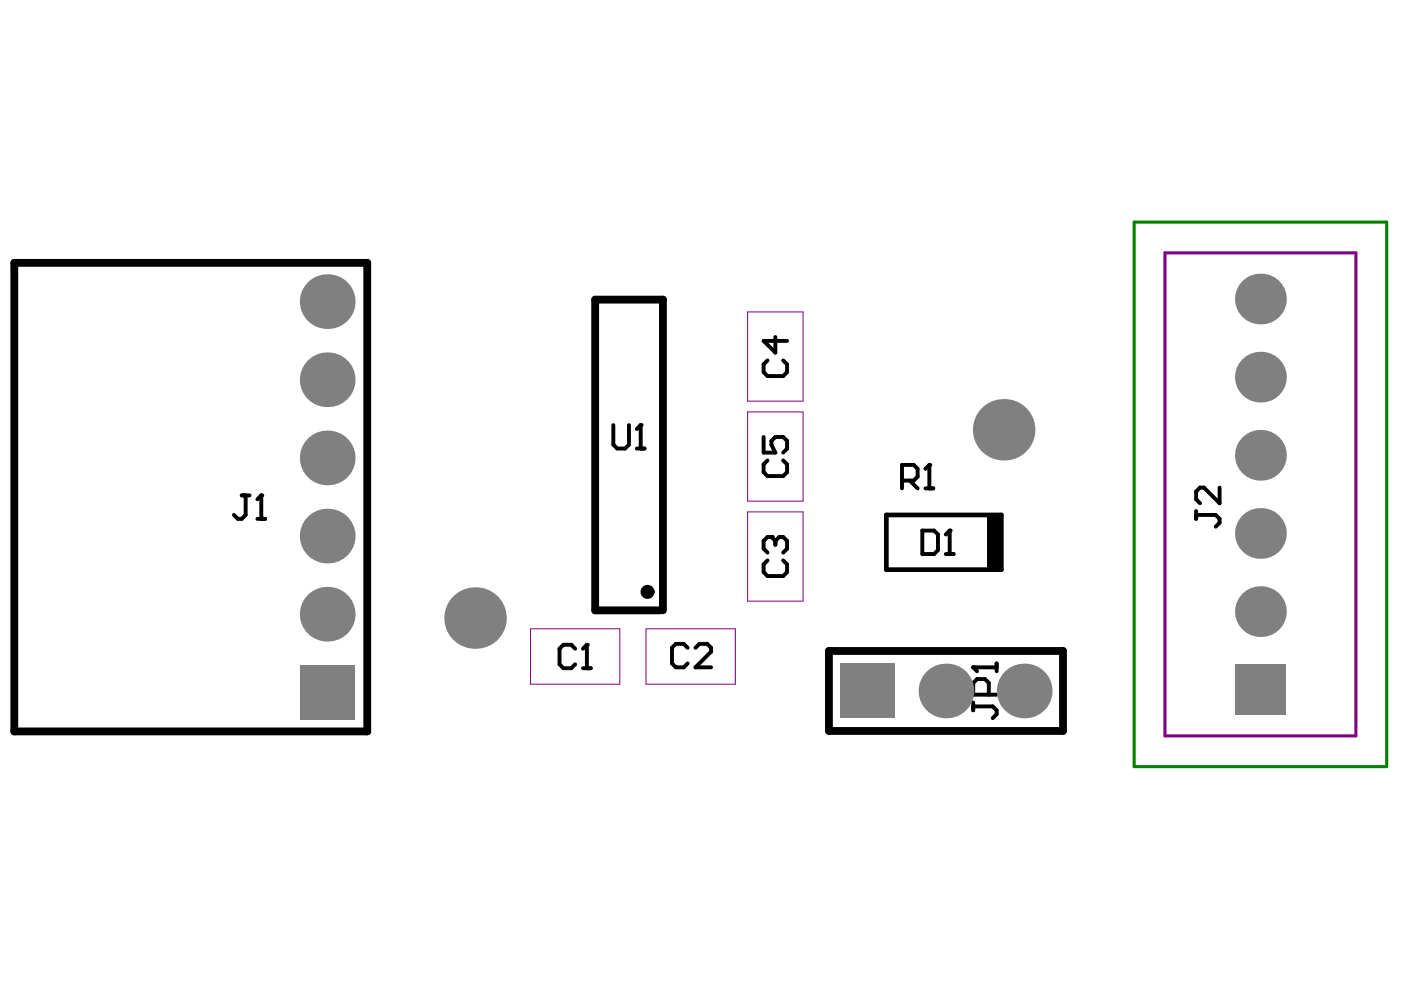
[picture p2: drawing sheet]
<svg xmlns="http://www.w3.org/2000/svg" width="297mm" height="210mm" viewBox="0 0 297 210" stroke-linecap="round" stroke-linejoin="round" font-family="sans-serif">
<path d="M187.9 109.2h24.4v11.6h-24.4z" fill="none" stroke="#000" stroke-width=".99"/>
<g fill="none" stroke="#000" stroke-width="1.7">
<path d="M3 55.7h74.9v99.4h-74.9zM139.9 129.4h-13.7v-65.9h14.4v65.9M175.8 138h49.6v17h-49.6z"/>
<circle cx="137.3" cy="125.5" r=".65"/>
</g>
<path d="M209.3 109.2h3v11.6h-3z" fill-rule="evenodd" fill="#000"/>
<path d="M240.5 47.1h53.5v115.4h-53.5z" fill="none" stroke="#008000" stroke-width=".65"/>
<path d="M247 53.6h40.5v102.4h-40.5z" fill="none" stroke="#800080" stroke-width=".65"/>
<g fill="none" stroke="#000" stroke-width=".83">
<path d="M162.7 76.4l-.8 .9v1.6l.8 .8h3.3l.9-.8v-1.6l-.9-.9M164.4 71.5v3.3l-2.5-2.5h5M130 90.1v4.2l.9 .8h1.6l.9-.8v-4.2M135 95.1h1.7M135 91l.8-.9v5M161.9 92.7v3.3h2.5l-.8-1.7v-.8l.8-.8h1.6l.9 .8v1.6l-.9 .9M162.7 97.6l-.8 .9v1.6l.8 .8h3.3l.9-.8v-1.6l-.9-.9M196.2 99.4l.8-.8v4.9M51.3 105h1.6M52.1 105v4.2l-.8 .8h-.9l-.8-.8M54.6 110h1.6M54.6 105.9l.8-.9v5"/>
<path d="M162.7 118.8l-.8 .9v1.6l.8 .8h3.3l.9-.8v-1.6l-.9-.9M164.4 114.7l-.8-.8h-.9l-.8 .8v1.6l.8 .9M164.4 114.7l.8-.8h.8l.9 .8v1.6l-.9 .9M164.4 114.7v.8M191.2 101.9h2.5l.9-.8v-1.7l-.9-.8h-2.5v4.9M192.9 101.9l1.7 1.6M195.6 112.5h2.4l.9 .8v3.3l-.9 .9h-2.4zM196.2 103.5h1.7M200.5 117.5h1.7M200.5 113.3l.9-.8v5M253.6 108.4v1.6M253.6 109.2h4.1l.9 .8v.8l-.9 .9"/>
<path d="M258.6 103.4v3.3l-3.3-3.3h-.9l-.8 .8v1.7l.8 .8M121.9 137.5l-.8-.8h-1.6l-.9 .8v3.4l.9 .8h1.6l.8-.8M123.6 137.5l.8-.8v5M145.8 137.3l-.8-.8h-1.7l-.8 .8v3.4l.8 .8h1.7l.8-.8M147.5 137.3l.8-.8h1.6l.9 .8v.9l-3.3 3.3h3.3M123.6 141.7h1.7M206.3 148.9v1.7M206.3 149.8h4.2l.8 .8v.8l-.8 .9M209.6 147.3v-2.5l-.8-.8h-1.6l-.9 .8v2.5h5M211.3 141.5h-5l.9 .8M211.3 140.7v1.6"/>
</g>
<g fill="#000">
<circle cx="135.8" cy="90.1" r=".41"/>
<circle cx="197" cy="98.6" r=".41"/>
<circle cx="55.4" cy="105" r=".41"/>
<circle cx="163.6" cy="113.9" r=".41"/>
<circle cx="201.4" cy="112.5" r=".41"/>
<circle cx="124.4" cy="136.7" r=".41"/>
<circle cx="206.3" cy="141.5" r=".41"/>
</g>
<path d="M158.5 66.1h11.8v19h-11.8zM158.5 87.3h11.8v19h-11.8zM158.5 108.5h11.8v19h-11.8zM112.5 133.3h18.9v11.8h-18.9zM137 133.3h18.9v11.8h-18.9z" fill="none" stroke="#800080" stroke-width=".21"/>
<g fill="#808080">
<circle cx="69.4" cy="64" r="5.8"/>
<circle cx="69.4" cy="80.5" r="5.8"/>
<circle cx="69.4" cy="130.2" r="5.8"/>
<circle cx="69.4" cy="113.7" r="5.8"/>
<circle cx="69.4" cy="97.1" r="5.8"/>
<circle cx="100.7" cy="131" r="6.5"/>
<circle cx="200.6" cy="146.5" r="5.8"/>
<circle cx="212.8" cy="91.1" r="6.5"/>
<circle cx="217.2" cy="146.5" r="5.8"/>
<circle cx="267.2" cy="129.7" r="5.4"/>
<circle cx="267.2" cy="113.1" r="5.4"/>
<circle cx="267.2" cy="96.5" r="5.4"/>
<circle cx="267.2" cy="80" r="5.4"/>
<circle cx="267.2" cy="63.4" r="5.4"/>
</g>
<g fill="#808080">
<path d="M63.6 141h11.6v11.6h-11.6z" fill-rule="evenodd"/>
<path d="M178.2 140.7h11.6v11.6h-11.6z" fill-rule="evenodd"/>
<path d="M261.8 140.9h10.8v10.7h-10.8z" fill-rule="evenodd"/>
</g>
</svg>
